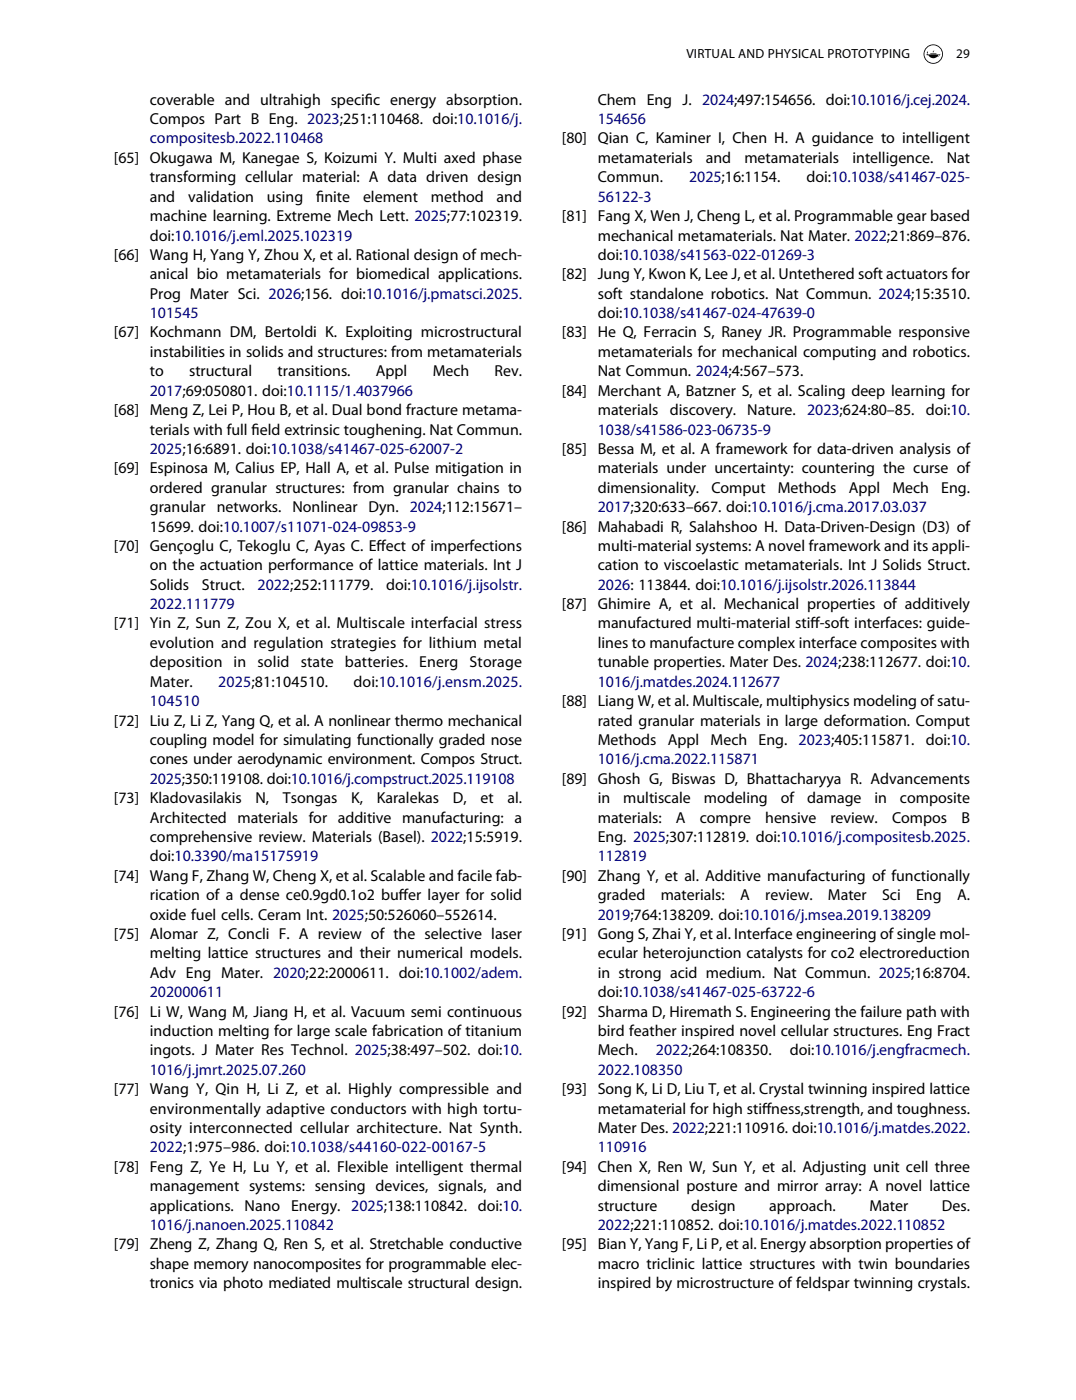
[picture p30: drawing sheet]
<svg xmlns="http://www.w3.org/2000/svg" width="215mm" height="280mm" viewBox="0 0 215 280" stroke-linecap="round" stroke-linejoin="round" font-family="sans-serif">
<defs><g id="words">
<g font-size="3.2">
<text x="29.9" y="20.9">coverable and ultrahigh specif</text>
<text x="72.9" y="20.9">ic energy absorption.</text>
<text x="119.4" y="20.9">Chem Eng J. 2024;497:154656. doi:10.1016/j.cej.2024.</text>
<text x="29.9" y="24.8">Compos Part B Eng. 2023;251:110468. doi:10.1016/j.</text>
<text x="112.3" y="28.7">[80] Qian C, Kaminer I, Chen H. A guidance to intelligent</text>
<text x="22.8" y="32.6">[65] Okugawa M, Kanegae S, Koizumi Y. Multi axed phase</text>
<text x="119.4" y="32.6">metamaterials</text>
<text x="141" y="32.6">and</text>
<text x="148.7" y="32.6">metamaterials</text>
<text x="170.3" y="32.6">intelligence.</text>
<text x="189.2" y="32.6">Nat</text>
<text x="29.9" y="36.5">transforming cellular material: A data driven design</text>
<text x="29.9" y="40.3">and</text>
<text x="37.6" y="40.3">validation</text>
<text x="53.3" y="40.3">using</text>
<text x="63.2" y="40.3">f</text>
<text x="63.2" y="40.3">inite</text>
<text x="72.5" y="40.3">element</text>
<text x="86.1" y="40.3">method</text>
<text x="99.2" y="40.3">and</text>
<text x="119.4" y="36.5">Commun.</text>
<text x="161.1" y="36.5">doi:10.1038/s41467-025-</text>
<text x="29.9" y="44.2">machine learning. Extreme Mech Lett. 2025;77:102319.</text>
<text x="112.3" y="44.2">[81] Fang X, Wen J, Cheng L, et al. Programmable gear based</text>
<text x="22.8" y="52">[66] Wang H, Yang Y, Zhou X, et al. Rational design of mech-</text>
<text x="29.9" y="48.1">doi:10.1016/j.eml.2025.102319</text>
<text x="119.4" y="48.1">mechanical metamaterials. Nat Mater. 2022;21:869–876.</text>
<text x="119.4" y="52">doi:10.1038/s41563-022-01269-3</text>
<text x="29.9" y="55.9">anical bio metamaterials for biomedical applications.</text>
<text x="29.9" y="59.7">Prog Mater Sci. 2026;156. doi:10.1016/j.pmatsci.2025.</text>
<text x="112.3" y="55.9">[82] Jung Y, Kwon K, Lee J, et al. Untethered soft actuators for</text>
<text x="119.4" y="59.7">soft standalone robotics. Nat Commun. 2024;15:3510.</text>
<text x="119.4" y="63.6">doi:10.1038/s41467-024-47639-0</text>
<text x="22.8" y="67.5">[67] Kochmann DM, Bertoldi K. Exploiting microstructural</text>
<text x="29.9" y="71.4">instabilities in solids and structures: from metamaterials</text>
<text x="112.3" y="67.5">[83] He Q, Ferracin S, Raney JR. Programmable responsive</text>
<text x="119.4" y="71.4">metamaterials for mechanical computing and robotics.</text>
<text x="29.9" y="75.3">to</text>
<text x="37.8" y="75.3">structural</text>
<text x="55.5" y="75.3">transitions.</text>
<text x="75.1" y="75.3">Appl</text>
<text x="86.5" y="75.3">Mech</text>
<text x="98.8" y="75.3">Rev.</text>
<text x="119.4" y="75.3">Nat Commun. 2024;4:567–573.</text>
<text x="22.8" y="83">[68] Meng Z, Lei P, Hou B, et al. Dual bond fracture metama-</text>
<text x="112.3" y="79.1">[84] Merchant A, Batzner S, et al. Scaling deep learning for</text>
<text x="119.4" y="83">materials</text>
<text x="133.8" y="83">discovery.</text>
<text x="149.3" y="83">Nature.</text>
<text x="185" y="83">doi:10.</text>
<text x="29.9" y="86.9">terials with full f</text>
<text x="50.3" y="86.9">ield extrinsic toughening. Nat Commun.</text>
<text x="22.8" y="94.7">[69] Espinosa M, Calius EP, Hall A, et al. Pulse mitigation in</text>
<text x="112.3" y="90.8">[85] Bessa M, et al. A framework for data-driven analysis of</text>
<text x="119.4" y="94.7">materials under uncertainty: countering the curse of</text>
<text x="29.9" y="98.5">ordered granular structures: from granular chains to</text>
<text x="119.4" y="98.5">dimensionality.</text>
<text x="142.1" y="98.5">Comput</text>
<text x="155.4" y="98.5">Methods</text>
<text x="169.6" y="98.5">Appl</text>
<text x="178.3" y="98.5">Mech</text>
<text x="188.1" y="98.5">Eng.</text>
<text x="29.9" y="106.3">15699. doi:10.1007/s11071-024-09853-9</text>
<text x="29.9" y="102.4">granular networks. Nonlinear Dyn. 2024;112:15671–</text>
<text x="112.3" y="106.3">[86] Mahabadi R, Salahshoo H. Data-Driven-Design (D3) of</text>
<text x="22.8" y="110.2">[70] Gençoglu C, Tekoglu C, Ayas C. Ef</text>
<text x="75.2" y="110.2">fect of imperfections</text>
<text x="119.4" y="110.2">multi-material systems: A novel framework and its appli-</text>
<text x="29.9" y="114.1">on the actuation performance of lattice materials. Int J</text>
<text x="29.9" y="117.9">Solids</text>
<text x="40.4" y="117.9">Struct.</text>
<text x="77.2" y="117.9">doi:10.1016/j.ijsolstr.</text>
<text x="119.4" y="114.1">cation to viscoelastic metamaterials. Int J Solids Struct.</text>
<text x="22.8" y="125.7">[71] Yin Z, Sun Z, Zou X, et al. Multiscale interfacial stress</text>
<text x="112.3" y="121.8">[87] Ghimire A, et al. Mechanical properties of additively</text>
<text x="119.4" y="125.7">manufactured multi-material stif</text>
<text x="162" y="125.7">f-soft interfaces: guide-</text>
<text x="29.9" y="129.6">evolution and regulation strategies for lithium metal</text>
<text x="119.4" y="129.6">lines to manufacture complex interface composites with</text>
<text x="29.9" y="137.3">Mater.</text>
<text x="29.9" y="133.5">deposition</text>
<text x="46.7" y="133.5">in</text>
<text x="51.4" y="133.5">solid</text>
<text x="60.1" y="133.5">state</text>
<text x="68.9" y="133.5">batteries.</text>
<text x="70.6" y="137.3">doi:10.1016/j.ensm.2025.</text>
<text x="83.8" y="133.5">Energ</text>
<text x="93.8" y="133.5">Storage</text>
<text x="119.4" y="133.5">tunable properties. Mater Des. 2024;238:112677. doi:10.</text>
<text x="112.3" y="141.2">[88] Liang W, et al. Multiscale, multiphysics modeling of satu-</text>
<text x="22.8" y="145.1">[72] Liu Z, Li Z, Yang Q, et al. A nonlinear thermo mechanical</text>
<text x="29.9" y="149">coupling model for simulating functionally graded nose</text>
<text x="119.4" y="145.1">rated granular materials in large deformation. Comput</text>
<text x="119.4" y="149">Methods</text>
<text x="133.4" y="149">Appl</text>
<text x="142" y="149">Mech</text>
<text x="151.6" y="149">Eng.</text>
<text x="185" y="149">doi:10.</text>
<text x="29.9" y="152.9">cones under aerodynamic environment. Compos Struct.</text>
<text x="22.8" y="160.6">[73] Kladovasilakis</text>
<text x="51" y="160.6">N,</text>
<text x="56.5" y="160.6">Tsongas</text>
<text x="70.2" y="160.6">K,</text>
<text x="75.3" y="160.6">Karalekas</text>
<text x="90.5" y="160.6">D,</text>
<text x="96" y="160.6">et</text>
<text x="101.4" y="160.6">al.</text>
<text x="112.3" y="156.8">[89] Ghosh G, Biswas D, Bhattacharyya R. Advancements</text>
<text x="119.4" y="160.6">in</text>
<text x="124.5" y="160.6">multiscale</text>
<text x="140.6" y="160.6">modeling</text>
<text x="156" y="160.6">of</text>
<text x="161.3" y="160.6">damage</text>
<text x="174.7" y="160.6">in</text>
<text x="179.8" y="160.6">composite</text>
<text x="29.9" y="164.5">Architected materials for additive manufacturing: a</text>
<text x="119.4" y="164.5">materials:</text>
<text x="135.1" y="164.5">A</text>
<text x="139.8" y="164.5">compre</text>
<text x="152.9" y="164.5">hensive</text>
<text x="165.9" y="164.5">review.</text>
<text x="178.2" y="164.5">Compos</text>
<text x="192.1" y="164.5">B</text>
<text x="29.9" y="168.4">comprehensive review. Materials (Basel). 2022;15:5919.</text>
<text x="29.9" y="172.3">doi:10.3390/ma15175919</text>
<text x="119.4" y="168.4">Eng. 2025;307:112819. doi:10.1016/j.compositesb.2025.</text>
<text x="22.8" y="176.2">[74] Wang F, Zhang W, Cheng X, et al. Scalable and facile fab-</text>
<text x="112.3" y="176.2">[90] Zhang Y, et al. Additive manufacturing of functionally</text>
<text x="29.9" y="180">rication of a dense ce0.9gd0.1o2 buf</text>
<text x="29.9" y="183.9">oxide fuel cells. Ceram Int. 2025;50:526060–552614.</text>
<text x="79.7" y="180">fer layer for solid</text>
<text x="119.4" y="180">graded</text>
<text x="132" y="180">materials:</text>
<text x="147.9" y="180">A</text>
<text x="152.9" y="180">review.</text>
<text x="165.4" y="180">Mater</text>
<text x="176.3" y="180">Sci</text>
<text x="183.1" y="180">Eng</text>
<text x="191.2" y="180">A.</text>
<text x="22.8" y="187.8">[75] Alomar Z, Concli F. A review of the selective laser</text>
<text x="29.9" y="191.7">melting lattice structures and their numerical models.</text>
<text x="112.3" y="187.8">[91] Gong S, Zhai Y, et al. Interface engineering of single mol-</text>
<text x="119.4" y="191.7">ecular heterojunction catalysts for co2 electroreduction</text>
<text x="29.9" y="195.6">Adv Eng Mater. 2020;22:2000611. doi:10.1002/adem.</text>
<text x="119.4" y="195.6">in strong acid medium. Nat Commun. 2025;16:8704.</text>
<text x="22.8" y="203.3">[76] Li W, Wang M, Jiang H, et al. Vacuum semi continuous</text>
<text x="112.3" y="203.3">[92] Sharma D, Hiremath S. Engineering the failure path with</text>
<text x="119.4" y="199.4">doi:10.1038/s41467-025-63722-6</text>
<text x="29.9" y="207.2">induction melting for large scale fabrication of titanium</text>
<text x="119.4" y="207.2">bird feather inspired novel cellular structures. Eng Fract</text>
<text x="29.9" y="211.1">ingots. J Mater Res Technol. 2025;38:497–502. doi:10.</text>
<text x="119.4" y="211.1">Mech.</text>
<text x="157.8" y="211.1">doi:10.1016/j.engfracmech.</text>
<text x="22.8" y="218.8">[77] Wang Y, Qin H, Li Z, et al. Highly compressible and</text>
<text x="112.3" y="218.8">[93] Song K, Li D, Liu T, et al. Crystal twinning inspired lattice</text>
<text x="29.9" y="222.7">environmentally adaptive conductors with high tortu-</text>
<text x="29.9" y="226.6">osity interconnected cellular architecture. Nat Synth.</text>
<text x="119.4" y="226.6">Mater Des. 2022;221:110916. doi:10.1016/j.matdes.2022.</text>
<text x="119.4" y="222.7">metamaterial for high stif</text>
<text x="152.3" y="222.7">fness,strength, and toughness.</text>
<text x="22.8" y="234.4">[78] Feng Z, Ye H, Lu Y, et al. Flexible intelligent thermal</text>
<text x="29.9" y="238.2">management systems: sensing devices, signals, and</text>
<text x="112.3" y="234.4">[94] Chen X, Ren W, Sun Y, et al. Adjusting unit cell three</text>
<text x="119.4" y="238.2">dimensional posture and mirror array: A novel lattice</text>
<text x="29.9" y="242.1">applications. Nano Energy. 2025;138:110842. doi:10.</text>
<text x="119.4" y="242.1">structure</text>
<text x="138.1" y="242.1">design</text>
<text x="153.7" y="242.1">approach.</text>
<text x="173.7" y="242.1">Mater</text>
<text x="188.2" y="242.1">Des.</text>
<text x="22.8" y="249.9">[79] Zheng Z, Zhang Q, Ren S, et al. Stretchable conductive</text>
<text x="112.3" y="249.9">[95] Bian Y, Yang F, Li P, et al. Energy absorption properties of</text>
<text x="29.9" y="253.8">shape memory nanocomposites for programmable elec-</text>
<text x="29.9" y="257.6">tronics via photo mediated multiscale structural design.</text>
<text x="119.4" y="257.6">inspired by microstructure of feldspar twinning crystals.</text>
<text x="119.4" y="253.8">macro triclinic lattice structures with twin boundaries</text>
</g>
<g font-size="3.2" fill="#010181">
<text x="29.9" y="28.7">compositesb.2022.110468</text>
<text x="119.4" y="24.8">154656</text>
<text x="119.4" y="40.3">56122-3</text>
<text x="137.7" y="36.5">2025;16:1154.</text>
<text x="29.9" y="63.6">101545</text>
<text x="29.9" y="79.1">2017;69:050801. doi:10.1115/1.4037966</text>
<text x="161.3" y="83">2023;624:80–85.</text>
<text x="119.4" y="86.9">1038/s41586-023-06735-9</text>
<text x="29.9" y="90.8">2025;16:6891. doi:10.1038/s41467-025-62007-2</text>
<text x="119.4" y="102.4">2017;320:633–667. doi:10.1016/j.cma.2017.03.037</text>
<text x="51.5" y="117.9">2022;252:111779.</text>
<text x="119.4" y="117.9">2026: 113844. doi:10.1016/j.ijsolstr.2026.113844</text>
<text x="29.9" y="121.8">2022.111779</text>
<text x="43.6" y="137.3">2025;81:104510.</text>
<text x="119.4" y="137.3">1016/j.matdes.2024.112677</text>
<text x="29.9" y="141.2">104510</text>
<text x="159.6" y="149">2023;405:115871.</text>
<text x="119.4" y="152.9">1016/j.cma.2022.115871</text>
<text x="29.9" y="156.8">2025;350:119108. doi:10.1016/j.compstruct.2025.119108</text>
<text x="119.4" y="172.3">112819</text>
<text x="119.4" y="183.9">2019;764:138209. doi:10.1016/j.msea.2019.138209</text>
<text x="29.9" y="199.4">202000611</text>
<text x="29.9" y="215">1016/j.jmrt.2025.07.260</text>
<text x="119.4" y="215">2022.108350</text>
<text x="131.1" y="211.1">2022;264:108350.</text>
<text x="29.9" y="230.5">2022;1:975–986. doi:10.1038/s44160-022-00167-5</text>
<text x="119.4" y="230.5">110916</text>
<text x="29.9" y="246">1016/j.nanoen.2025.110842</text>
<text x="119.4" y="246">2022;221:110852. doi:10.1016/j.matdes.2022.110852</text>
</g>
<g font-size="2.6">
<text x="137.1" y="11.6">VIRTUAL AND PHYSICAL PROTOTYPING</text>
<text x="191.1" y="11.6">29</text>
</g>
</g></defs>
<g fill="#000">
<path d="M185.3 10.2v.5l-.1-.1zM185.9 10.6h1.2zM185.9 10.8h1.2zM186.5 10.2l.2-.1-.2 .4-.1-.1z"/>
<path d="M184.7 10.8a1.8 1.8 0 0 1 3.6 0 1.8 1.8 0 0 1-3.6 0zM184.5 10.8a1.95 1.95 0 0 0 3.9 0 1.95 1.95 0 0 0-3.9 0z"/>
<path d="M187.5 11l.3-.1-.5 .4zM185.1 10.9l.1 .1h.3a1.12 1.12 0 0 0 1.8 .3 .67 .67 0 0 0 .6-.5z"/>
</g>
<use href="#words"/>
</svg>
